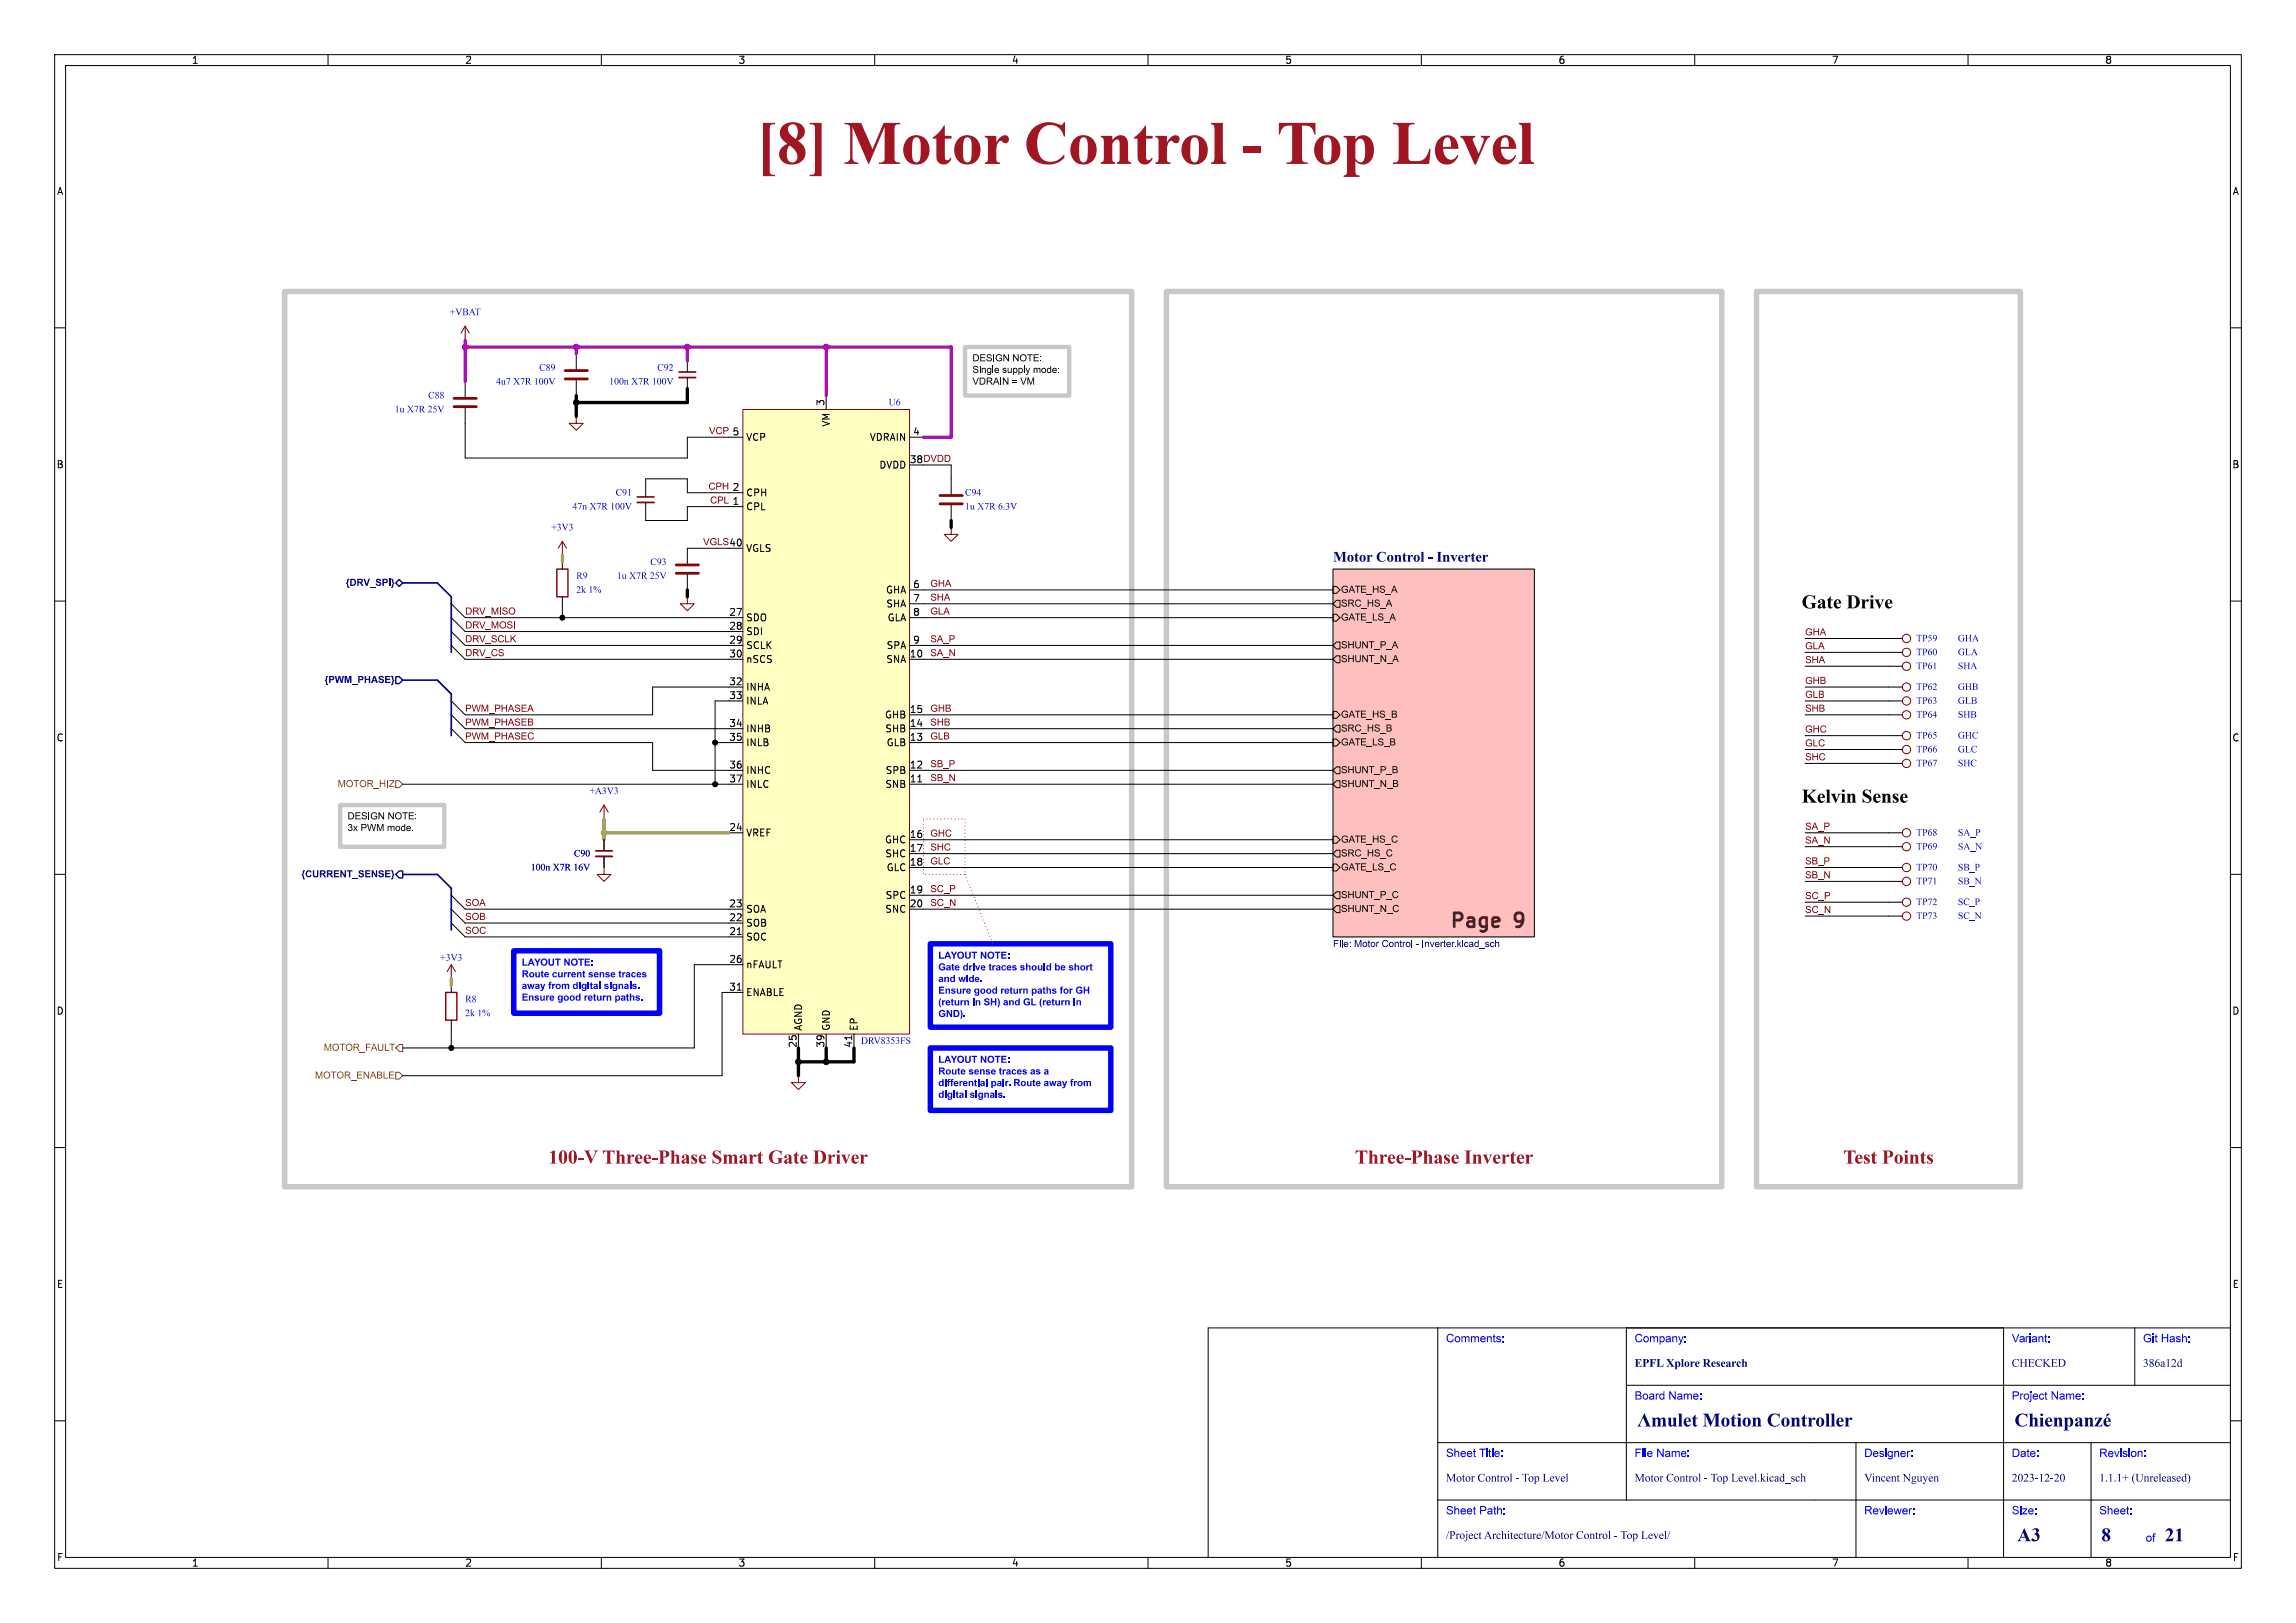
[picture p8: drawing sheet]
<svg xmlns="http://www.w3.org/2000/svg" width="420mm" height="297mm" viewBox="0 0 420 297" stroke-linecap="round" stroke-linejoin="round" font-family="sans-serif">
<defs><g id="words">
<text font-size="11.1" fill="#a21622" x="138.4" y="32.9">[8] Motor Control- TopLevel</text>
<g font-size="3.5">
<text x="329.6" y="111.8">GateDrive</text>
<text x="329.6" y="147.3">KelvinSense</text>
</g>
<g font-size="3.5" fill="#641e32">
<text x="264.7" y="169.9">Page</text>
<text x="277" y="169.9">9</text>
</g>
<g font-size="3.5" fill="#a21622">
<text x="100.3" y="213.4">100-VThree-PhaseSmartGateDriver</text>
<text x="247.9" y="213.4">Three-PhaseInverter</text>
<text x="337.2" y="213.4">TestPoints</text>
</g>
<g font-size="3.5" fill="#00007f">
<text x="311.4" y="262">MotionController</text>
<text x="369" y="283">A3</text>
<text x="384.4" y="283">8</text>
<text x="396" y="283">21</text>
</g>
<text font-size="2.7" fill="#000084" x="243.8" y="103.1">Motor Control- Inverter</text>
<g font-size="2.1" fill="#00f">
<text x="264.5" y="246.2">Comments:</text>
<text x="299" y="246.2">Company:</text>
<text x="368" y="246.2">Variant:</text>
<text x="392" y="246.2">Git Hash:</text>
<text x="299" y="256.7">Board Name:</text>
<text x="368" y="256.7">Project Name:</text>
<text x="264.5" y="267.2">Sheet Title:</text>
<text x="299" y="267.2">File Name:</text>
<text x="341" y="267.2">Designer:</text>
<text x="368" y="267.2">Date:</text>
<text x="384" y="267.2">Revision:</text>
<text x="264.5" y="277.7">Sheet Path:</text>
<text x="341" y="277.7">Reviewer:</text>
<text x="368" y="277.7">Size:</text>
<text x="384" y="277.7">Sheet:</text>
<text x="392.5" y="282.7">of</text>
</g>
<g font-size="2.1" fill="#00007f">
<text x="299" y="250.7">EPFL XploreResearch</text>
<text x="368" y="250.7">CHECKED</text>
<text x="392" y="250.7">386a12d</text>
<text x="264.5" y="271.7">Motor Control- TopLevel</text>
<text x="299" y="271.7">Motor Control- TopLevel.kicad_sch</text>
<text x="341" y="271.7">VincentNguyen</text>
<text x="368" y="271.7">2023-12-20</text>
<text x="384" y="271.7">1.1.1+(Unreleased)</text>
<text x="264.5" y="282.2">/ProjectArchitecture/MotorControl- TopLevel/</text>
</g>
<g font-size="1.8">
<text x="35" y="11.9">1</text>
<text x="85" y="11.9">2</text>
<text x="135" y="11.9">3</text>
<text x="185" y="11.9">4</text>
<text x="235" y="11.9">5</text>
<text x="285" y="11.9">6</text>
<text x="335" y="11.9">7</text>
<text x="385" y="11.9">8</text>
<text x="10.3" y="35.9">A</text>
<text x="408.3" y="35.9">A</text>
<text x="177.9" y="69">Single supply mode:</text>
<text x="150.9" y="74.4" transform="rotate(-90 150.9 74.4)">3</text>
<text x="136.4" y="80.9">VCP</text>
<text x="152" y="78.2" transform="rotate(-90 152 78.2)">VM</text>
<text x="159" y="80.9">VDRAIN</text>
<text x="166.9" y="79.8">4</text>
<text x="10.3" y="85.9">B</text>
<text x="160.8" y="86">DVDD</text>
<text x="408.2" y="85.9">B</text>
<text x="136.4" y="93.6">CPL</text>
<text x="136.4" y="91">CPH</text>
<text x="136.4" y="101.2">VGLS</text>
<text x="166.9" y="107.7">6</text>
<text x="133.3" y="112.8">27</text>
<text x="136.4" y="113.9">SDO</text>
<text x="162" y="108.8">GHA</text>
<text x="162" y="111.4">SHA</text>
<text x="162.3" y="113.9">GLA</text>
<text x="166.9" y="110.2">7</text>
<text x="166.9" y="112.8">8</text>
<text x="245.3" y="111.5">SRC_HS_A</text>
<text x="245.3" y="109">GATE_HS_A</text>
<text x="133.3" y="115.3">28</text>
<text x="133.3" y="117.9">29</text>
<text x="136.4" y="116.4">SDI</text>
<text x="136.4" y="119">SCLK</text>
<text x="162.1" y="119">SPA</text>
<text x="166.9" y="117.9">9</text>
<text x="245.3" y="114">GATE_LS_A</text>
<text x="245.3" y="119.1">SHUNT_P_A</text>
<text x="133.3" y="120.4">30</text>
<text x="133.3" y="125.5">32</text>
<text x="136.4" y="121.5">nSCS</text>
<text x="162" y="121.5">SNA</text>
<text x="166.3" y="120.4">10</text>
<text x="245.3" y="121.7">SHUNT_N_A</text>
<text x="133.3" y="128">33</text>
<text x="136.4" y="126.6">INHA</text>
<text x="136.4" y="129.1">INLA</text>
<text x="161.8" y="131.7">GHB</text>
<text x="166.3" y="130.6">15</text>
<text x="245.3" y="131.8">GATE_HS_B</text>
<text x="10.3" y="135.9">C</text>
<text x="133.3" y="133.1">34</text>
<text x="133.3" y="135.6">35</text>
<text x="136.4" y="134.2">INHB</text>
<text x="136.4" y="136.8">INLB</text>
<text x="161.8" y="134.2">SHB</text>
<text x="162.1" y="136.8">GLB</text>
<text x="166.3" y="135.6">13</text>
<text x="166.3" y="133.1">14</text>
<text x="245.3" y="134.4">SRC_HS_B</text>
<text x="245.3" y="136.9">GATE_LS_B</text>
<text x="408.2" y="135.9">C</text>
<text x="133.3" y="140.7">36</text>
<text x="133.3" y="143.3">37</text>
<text x="136.4" y="141.8">INHC</text>
<text x="161.9" y="141.8">SPB</text>
<text x="166.3" y="143.3">11</text>
<text x="166.3" y="140.7">12</text>
<text x="245.3" y="142">SHUNT_P_B</text>
<text x="136.4" y="144.4">INLC</text>
<text x="161.8" y="144.4">SNB</text>
<text x="245.3" y="144.5">SHUNT_N_B</text>
<text x="133.3" y="152.1">24</text>
<text x="136.4" y="153.3">VREF</text>
<text x="161.8" y="154.5">GHC</text>
<text x="166.3" y="153.4">16</text>
<text x="166.3" y="156">17</text>
<text x="245.3" y="154.7">GATE_HS_C</text>
<text x="161.8" y="157.1">SHC</text>
<text x="162.1" y="159.6">GLC</text>
<text x="166.3" y="158.5">18</text>
<text x="245.3" y="157.2">SRC_HS_C</text>
<text x="245.3" y="159.8">GATE_LS_C</text>
<text x="133.3" y="166.1">23</text>
<text x="136.4" y="167.2">SOA</text>
<text x="161.8" y="167.2">SNC</text>
<text x="161.9" y="164.7">SPC</text>
<text x="166.3" y="163.6">19</text>
<text x="166.3" y="166.1">20</text>
<text x="245.3" y="164.8">SHUNT_P_C</text>
<text x="245.3" y="167.4">SHUNT_N_C</text>
<text x="133.3" y="171.2">21</text>
<text x="133.3" y="168.7">22</text>
<text x="136.4" y="172.3">SOC</text>
<text x="136.4" y="169.8">SOB</text>
<text x="133.3" y="176.3">26</text>
<text x="136.4" y="177.4">nFAULT</text>
<text x="10.3" y="185.9">D</text>
<text x="133.3" y="181.4">31</text>
<text x="136.4" y="182.5">ENABLE</text>
<text x="408.2" y="185.9">D</text>
<text x="145.8" y="191.8" transform="rotate(-90 145.8 191.8)">25</text>
<text x="146.9" y="188.7" transform="rotate(-90 146.9 188.7)">AGND</text>
<text x="150.9" y="191.8" transform="rotate(-90 150.9 191.8)">39</text>
<text x="152" y="188.7" transform="rotate(-90 152 188.7)">GND</text>
<text x="156" y="191.8" transform="rotate(-90 156 191.8)">41</text>
<text x="157.1" y="188.7" transform="rotate(-90 157.1 188.7)">EP</text>
<text x="10.3" y="235.9">E</text>
<text x="408.3" y="235.9">E</text>
<text x="10.3" y="285.9">F</text>
<text x="35" y="286.9">1</text>
<text x="85" y="286.9">2</text>
<text x="135" y="286.9">3</text>
<text x="185" y="286.9">4</text>
<text x="235" y="286.9">5</text>
<text x="285" y="286.9">6</text>
<text x="335" y="286.9">7</text>
<text x="385" y="286.9">8</text>
<text x="408.3" y="285.9">F</text>
</g>
<g font-size="1.8" fill="#0000c2">
<text x="82.3" y="58.1">+VBAT</text>
<text x="90.7" y="70.8">4u7X7R 100V</text>
<text x="98.6" y="68.3">C89</text>
<text x="111.4" y="70.8">100nX7R 100V</text>
<text x="120.2" y="68.3">C92</text>
<text x="72.2" y="75.9">1uX7R 25V</text>
<text x="78.3" y="73.4">C88</text>
<text x="162.6" y="74.7">U6</text>
<text x="104.7" y="93.7">47nX7R 100V</text>
<text x="112.6" y="91.2">C91</text>
<text x="176.5" y="91.2">C94</text>
<text x="176.5" y="93.7">1uX7R 6.3V</text>
<text x="100.8" y="97.5">+3V3</text>
<text x="105.4" y="106.4">R9</text>
<text x="112.8" y="106.4">1uX7R 25V</text>
<text x="119" y="103.9">C93</text>
<text x="105.4" y="108.9">2k 1%</text>
<text x="350.5" y="117.8">TP59</text>
<text x="358.1" y="117.8">GHA</text>
<text x="350.5" y="120.4">TP60</text>
<text x="350.5" y="122.9">TP61</text>
<text x="358.1" y="120.4">GLA</text>
<text x="358.1" y="122.9">SHA</text>
<text x="350.5" y="131.8">TP64</text>
<text x="350.5" y="129.3">TP63</text>
<text x="350.5" y="126.7">TP62</text>
<text x="358.1" y="131.8">SHB</text>
<text x="358.1" y="129.3">GLB</text>
<text x="358.1" y="126.7">GHB</text>
<text x="350.5" y="135.6">TP65</text>
<text x="358.1" y="135.6">GHC</text>
<text x="350.5" y="138.2">TP66</text>
<text x="350.5" y="140.7">TP67</text>
<text x="358.1" y="138.2">GLC</text>
<text x="358.1" y="140.7">SHC</text>
<text x="107.8" y="145.8">+A3V3</text>
<text x="350.5" y="155.9">TP69</text>
<text x="350.5" y="153.4">TP68</text>
<text x="358.1" y="155.9">SA_N</text>
<text x="358.1" y="153.4">SA_P</text>
<text x="97.1" y="159.7">100nX7R 16V</text>
<text x="105" y="157.2">C90</text>
<text x="350.5" y="159.7">TP70</text>
<text x="358.1" y="159.7">SB_P</text>
<text x="350.5" y="162.3">TP71</text>
<text x="350.5" y="166.1">TP72</text>
<text x="358.1" y="162.3">SB_N</text>
<text x="358.1" y="166.1">SC_P</text>
<text x="350.5" y="168.6">TP73</text>
<text x="358.1" y="168.6">SC_N</text>
<text x="80.5" y="176.3">+3V3</text>
<text x="85.1" y="183.9">R8</text>
<text x="85.1" y="186.4">2k 1%</text>
<text x="157.5" y="191.5">DRV8353FS</text>
</g>
<g font-size="1.8" fill="#840000">
<text x="129.7" y="79.7">VCP 5</text>
<text x="129.6" y="89.8">CPH 2</text>
<text x="166.3" y="84.8">38 DVDD</text>
<text x="129.9" y="92.4">CPL 1</text>
<text x="128.6" y="100">VGLS40</text>
<text x="170.2" y="107.6">GHA</text>
<text x="85.1" y="112.7">DRV_MISO</text>
<text x="170.2" y="112.7">GLA</text>
<text x="170.2" y="110.1">SHA</text>
<text x="85.1" y="115.2">DRV_MOSI</text>
<text x="85.1" y="117.8">DRV_SCLK</text>
<text x="170.2" y="117.8">SA_P</text>
<text x="330.2" y="116.5">GHA</text>
<text x="330.2" y="119">GLA</text>
<text x="85.1" y="120.3">DRV_CS</text>
<text x="170.2" y="120.3">SA_N</text>
<text x="330.2" y="121.6">SHA</text>
<text x="330.2" y="125.4">GHB</text>
<text x="85.1" y="130.5">PWM_PHASEA</text>
<text x="170.2" y="130.5">GHB</text>
<text x="330.2" y="130.5">SHB</text>
<text x="330.2" y="127.9">GLB</text>
<text x="85.1" y="135.5">PWM_PHASEC</text>
<text x="85.1" y="133">PWM_PHASEB</text>
<text x="170.2" y="135.5">GLB</text>
<text x="170.2" y="133">SHB</text>
<text x="330.2" y="134.3">GHC</text>
<text x="330.2" y="136.8">GLC</text>
<text x="170.2" y="140.6">SB_P</text>
<text x="170.2" y="143.2">SB_N</text>
<text x="330.2" y="139.4">SHC</text>
<text x="170.2" y="153.3">GHC</text>
<text x="170.2" y="155.9">SHC</text>
<text x="330.2" y="152.1">SA_P</text>
<text x="330.2" y="154.6">SA_N</text>
<text x="170.2" y="158.4">GLC</text>
<text x="330.2" y="158.4">SB_P</text>
<text x="330.2" y="160.9">SB_N</text>
<text x="85.1" y="166">SOA</text>
<text x="170.2" y="163.5">SC_P</text>
<text x="170.2" y="166">SC_N</text>
<text x="330.2" y="167.3">SC_N</text>
<text x="330.2" y="164.8">SC_P</text>
<text x="85.1" y="168.6">SOB</text>
<text x="85.1" y="171.1">SOC</text>
</g>
<g font-size="1.8" fill="#000084">
<text x="63.2" y="107.7">{DRV_SPI}</text>
<text x="59.4" y="125.5">{PWM_PHASE}</text>
<text x="55.1" y="161">{CURRENT_SENSE}</text>
<text x="243.8" y="174">File: Motor Control - Inverter.kicad_sch</text>
</g>
<g font-size="1.8" fill="#725600">
<text x="61.8" y="144.5">MOTOR_HIZ</text>
<text x="57.6" y="197.9">MOTOR_ENABLE</text>
<text x="59.2" y="192.8">MOTOR_FAULT</text>
</g>
<g font-size="1.8" fill="#00f">
<text x="95.4" y="179.6">Route current sense traces</text>
<text x="171.6" y="178.3">Gate drive traces should be short</text>
<text x="95.4" y="181.7">away from digital signals.</text>
<text x="95.4" y="183.8">Ensure good return paths.</text>
<text x="171.6" y="180.4">and wide.</text>
<text x="171.6" y="182.6">Ensure good return paths for GH</text>
<text x="171.6" y="184.7">(return in SH) and GL (return in</text>
<text x="171.6" y="197.4">Route sense traces as a</text>
<text x="171.6" y="199.5">differential pair. Route away from</text>
<text x="171.6" y="201.6">digital signals.</text>
</g>
</g></defs>
<g fill="none" stroke="#000" stroke-width=".18">
<path d="M10 10h400v277h-400zM12 12h396v273h-396zM60 10v2M110 10v2M160 10v2M210 10v2M260 10v2M310 10v2M360 10v2M10 60h2M408 60h2M10 110h2"/>
<path d="M408 110h2M10 160h2M408 160h2M10 210h2M408 210h2M10 260h2M297.5 253.5h110.5M366.5 243v42M408 260h2M408 243h-110.5v31.5h110.5M297.5 264h110.5M339.5 264v21"/>
<path d="M382.5 264v21M60 285v2M110 285v2M160 285v2M210 285v2M260 285v2M310 285v2M360 285v2"/>
</g>
<g fill="#00007f">
<path d="M369 259.1a1.67 1.67 0 0 1 1.7-.3l.1-.1v.8a.83 .83 0 0 0-1-.6 .83 .83 0 0 0-.5 1.1 .83 .83 0 0 0 .5 .9 .83 .83 0 0 0 1-.4 .91 .91 0 0 1-1.2 .6 1.18 1.18 0 0 1-.6-2z"/>
<path d="M371.1 258.7h.7v1a.5 .5 0 0 1 .6-.3 .5 .5 0 0 1 .3 .7v.7l.2 .2h-.8l.1-.3v-1l-.1-.1-.3 .2v1l.2 .2h-.9l.2-.3v-1.8z"/>
<path d="M373 259.4h.7v1.4l.2 .2h-.9l.2-.3v-1z"/>
<path d="M374.3 259.6a.64 .64 0 0 1 .8-.1 .64 .64 0 0 1 .3 .7h-.9a.45 .45 0 0 0 .3 .6 .45 .45 0 0 0 .6-.3 .69 .69 0 0 1-1 .5 .69 .69 0 0 1-.3-1l.9 .1a.3 .3 0 0 0 0-.4 .3 .3 0 0 0-.4-.1l-.1 .4h-.4z"/>
<path d="M375.6 259.4h.7v.3a.49 .49 0 0 1 .6-.3 .49 .49 0 0 1 .3 .7v.7l.2 .2h-.9l.2-.3v-1l-.2-.1-.2 .3v.9l.1 .2h-.8l.2-.3v-1z"/>
<path d="M377.5 259.4h.7v.2a.65 .65 0 0 1 .8-.1 .65 .65 0 0 1 .2 .9 .62 .62 0 0 1-.3 .6 .62 .62 0 0 1-.7-.1v.7l.2 .2h-.9l.2-.3v-1.6h.5v.8a.31 .31 0 0 0 .4 .2 .31 .31 0 0 0 .1-.4v-.2a.39 .39 0 0 0 0-.5 .39 .39 0 0 0-.4-.1l-.1 .2h-.5z"/>
<path d="M379.7 259.6l.3-.1a.59 .59 0 0 1 .6-.1 .59 .59 0 0 1 .3 .6v.8h.1a.33 .33 0 0 1-.3 .3 .33 .33 0 0 1-.3-.3 .42 .42 0 0 1-.5 .3 .42 .42 0 0 1-.3-.5h.4l.2 .2 .2-.1v-.5l-.4 .4h-.4l.2-.2a.56 .56 0 0 0 .5-.8h-.3a.3 .3 0 0 1 0 .3 .3 .3 0 0 1-.3 .2l-.1-.2z"/>
<path d="M381.3 259.4h.6v.3a.49 .49 0 0 1 .7-.3 .49 .49 0 0 1 .2 .7v.7l.2 .2h-.8l.1-.3v-1l-.1-.1-.3 .3v.9l.2 .2h-.8l.1-.3v-1z"/>
<path d="M383.2 259.4h1.4l-.9 1.5a.71 .71 0 0 0 .9-.4l-.1 .5h-1.4l.9-1.4a.58 .58 0 0 0-.8 .3z"/>
<path d="M385 259.6a.64 .64 0 0 1 .8-.1 .64 .64 0 0 1 .3 .7h-.9a.45 .45 0 0 0 .3 .6 .45 .45 0 0 0 .6-.3 .69 .69 0 0 1-1 .5 .69 .69 0 0 1-.3-1l.9 .1a.3 .3 0 0 0 0-.4 .3 .3 0 0 0-.4-.1l-.1 .4h-.4z"/>
<path d="M385.4 258.7h.5l-.7 .5z"/>
<path d="M300.8 258.7l1 2.1 .2 .2h-1.1l.3-.2-.6-1.4-.6 1.4 .3 .2h-.8l.4-.4z"/>
<path d="M302.1 259.4h.7v.3a.51 .51 0 0 1 .5-.3 .51 .51 0 0 1 .4 .3 .51 .51 0 0 1 .6-.3 .51 .51 0 0 1 .4 .6v.8l.1 .2h-.8l.2-.3v-.9l-.2-.2-.3 .2v1l.2 .2h-.8l.2-.3-.1-.9-.1-.2-.3 .2v1l.2 .2h-.9l.2-.3v-1z"/>
<path d="M305 259.4h.7v1.2l.1 .2 .3-.2v-.9l-.2-.3h.7v1.4l.2 .2h-.7v-.2a.5 .5 0 0 1-.6 .2 .5 .5 0 0 1-.3-.6v-.7z"/>
<path d="M306.9 258.7h.7v2.1l.2 .2h-.9l.2-.3v-1.8z"/>
<path d="M308.2 259.6a.64 .64 0 0 1 .8-.1 .64 .64 0 0 1 .3 .7h-.9a.45 .45 0 0 0 .3 .6 .45 .45 0 0 0 .6-.3 .69 .69 0 0 1-1 .5 .69 .69 0 0 1-.3-1l.9 .1a.3 .3 0 0 0 0-.4 .3 .3 0 0 0-.4-.1l-.1 .4h-.4z"/>
<path d="M310.1 258.8v.6h.4v.2h-.4l.1 1.2h.1l.2-.1a.42 .42 0 0 1-.6 .4 .42 .42 0 0 1-.2-.6v-.9l-.2-.1z"/>
<circle cx="373.5" cy="258.9" r=".25"/>
</g>
<g fill="none" stroke="#000" stroke-width=".18">
<path d="M243.8 104.1h36.9v67.4h-36.9zM243.8 112.4h.7l.6 .6-.6 .7h-.7zM243.8 107.3h.7l.6 .7-.6 .6h-.7zM244.5 109.9h.6v1.2h-.6l-.7-.6zM244.5 117.5h.6v1.2h-.6l-.7-.6zM243.8 130.2h.7l.6 .6-.6 .6h-.7zM243.8 135.3h.7l.6 .6-.6 .6h-.7zM244.5 132.7h.6v1.3h-.6l-.7-.6zM244.5 120h.6v1.3h-.6l-.7-.6zM243.8 153h.7l.6 .7-.6 .6h-.7zM243.8 158.1h.7l.6 .7-.6 .6h-.7zM244.5 155.6h.6v1.2h-.6l-.7-.6z"/>
<path d="M244.5 140.3h.6v1.3h-.6l-.7-.6zM244.5 142.9h.6v1.2h-.6l-.7-.6zM244.5 163.2h.6v1.3h-.6l-.7-.7zM244.5 165.7h.6v1.3h-.6l-.7-.6zM263 243v42M366.5 243h-145.5v42M390.5 243v10.5M263 264h34.5M263 274.5h34.5"/>
</g>
<path d="M243.8 104.1h36.9v67.4h-36.9z" fill="#ffbfbf" stroke="#ffbfbf" stroke-width=".18"/>
<g fill="#000084">
<path d="M244 172h.8v.2h-.6v.4h.6v.1h-.6v.6h-.2z"/>
<path d="M245 172h.2v.2h-.2z"/>
<path d="M245.4 172h.2v1.3h-.2z"/>
<path d="M247.8 172h.3l.3 1.1 .4-1.1h.2v1.3h-.1v-1.1l-.4 1.1h-.1l-.4-1.1v1.1h-.2z"/>
<path d="M250.3 172.1l.2-.1v.4h.1v.1h-.1v.5l.1 .3-.3-.1v-.7h-.1z"/>
<path d="M253 172.2a.56 .56 0 0 1 .9 .2h-.1a.43 .43 0 0 0-.7 0 .43 .43 0 0 0 0 .6 .43 .43 0 0 0 .7-.1h.1a.63 .63 0 0 1-.9 .3 .63 .63 0 0 1 0-1z"/>
<path d="M256.1 172.1l.2-.1v.4h.2v.1h-.2v.5l.2 .3-.3-.1-.1-.7h-.1z"/>
<path d="M258.2 172h.1v1.3h-.1z"/>
<path d="M260.2 172h.2v1.3h-.2z"/>
<path d="M264.1 172.1l.2-.1v.4h.1v.1h-.1v.5l.2 .3-.3-.1-.1-.7h-.1z"/>
<path d="M266.6 172h.1v.7l.4-.3h.2l-.3 .3 .3 .6h-.1l-.4-.5-.1 .5h-.1z"/>
<path d="M267.5 172h.1v.2h-.1z"/>
<path d="M269.8 172.5l.3-.1 .2 .1v-.5h.2v1.3h-.2v-.1a.37 .37 0 0 1-.4 .1 .37 .37 0 0 1-.2-.5h.1a.29 .29 0 0 0 .4 .3 .29 .29 0 0 0 .2-.3 .29 .29 0 0 0-.3-.3l-.2 .1-.1 .2h-.1z"/>
<path d="M273.5 172h.1v.5l.3-.1 .3 .1v.8h-.1v-.6l-.2-.2-.2 .1-.1 .7h-.1z"/>
</g>
<g fill="none" stroke="#840000" stroke-width=".18">
<path d="M85.1 59.7l-.8 1.3M85.1 59.7v2.5M85.1 59.7l.8 1.3M105.4 76.2v1.3h1.3l-1.3 1.2-1.3-1.2h1.3M102.9 99.1l-.8 1.2M102.9 99.1v2.5M102.9 99.1l.7 1.2M125.7 109.2v1.3h1.3l-1.3 1.3-1.2-1.3h1.2M110.5 158.8v1.2h1.3l-1.3 1.3-1.3-1.3h1.3M110.5 147.3l-.8 1.3M110.5 147.3v2.6M110.5 147.3l.8 1.3"/>
<path d="M82.5 176.5l-.7 1.3M82.5 176.5v2.6M82.5 176.5l.8 1.3M146 196.9v1.2h1.3l-1.3 1.3-1.2-1.3h1.2"/>
<circle cx="348.7" cy="119.4" r=".76"/>
<circle cx="348.7" cy="116.8" r=".76"/>
<circle cx="348.7" cy="137.2" r=".76"/>
<circle cx="348.7" cy="139.7" r=".76"/>
<circle cx="348.7" cy="134.6" r=".76"/>
<circle cx="348.7" cy="128.3" r=".76"/>
<circle cx="348.7" cy="130.8" r=".76"/>
<circle cx="348.7" cy="125.7" r=".76"/>
<circle cx="348.7" cy="121.9" r=".76"/>
<circle cx="348.7" cy="158.7" r=".76"/>
<circle cx="348.7" cy="152.4" r=".76"/>
<circle cx="348.7" cy="154.9" r=".76"/>
<circle cx="348.7" cy="167.6" r=".76"/>
<circle cx="348.7" cy="165.1" r=".76"/>
<circle cx="348.7" cy="161.3" r=".76"/>
</g>
<g fill="none" stroke="#000" stroke-width=".18">
<path d="M85.1 69.9v2.7M85.1 74.7v2.8M105.4 64.8v2.8M105.4 69.6v2.8M125.7 66v2.1M125.7 69.1v2M118.1 88.9v2M118.1 91.9v2.1M102.9 102.9v1.2M102.9 109.2v1.3M125.7 100.3v2.8M125.7 105.2v2.8"/>
<path d="M345.4 119.4h2.6M345.4 116.8h2.6M345.4 137.2h2.6M345.4 139.7h2.6M345.4 134.6h2.6M345.4 130.8h2.6M345.4 128.3h2.6M345.4 125.7h2.6M345.4 121.9h2.6M110.5 153.7v2M110.5 156.7v2.1M345.4 158.8h2.6"/>
<path d="M345.4 154.9h2.6M345.4 152.4h2.6M345.4 161.3h2.6M345.4 165.1h2.6M345.4 167.6h2.6M82.5 180.3v1.3M82.5 186.7v1.3"/>
</g>
<path d="M101.9 104.1h2v5.1h-2zM81.5 181.6h2.1v5.1h-2.1z" fill="none" stroke="#840000" stroke-width=".25"/>
<path d="M124.2 69.1h3.1M116.6 91.9h3M109 156.7h3" fill="none" stroke="#840000" stroke-width=".33"/>
<path d="M124.2 68.1h3.1M116.6 90.9h3M109 155.7h3" fill="none" stroke="#840000" stroke-width=".3"/>
<path d="M83.1 74.4h4M83.1 72.9h4M103.4 69.3h4M103.4 67.8h4M123.7 104.9h4.1M123.7 103.4h4.1" fill="none" stroke="#840000" stroke-width=".51"/>
<path d="M135.9 74.9h30.5v114.3h-30.5z" fill="#ffffc2"/>
<path d="M135.9 74.9h30.5v114.3h-30.5zM174 96.5v1.3h1.3l-1.3 1.3-1.3-1.3h1.3" fill="none" stroke="#840000" stroke-width=".18"/>
<g fill="none" stroke="#000" stroke-width=".18">
<path d="M151.1 72.4v2.5M133.3 92.7h2.6M133.3 90.2h2.6M133.3 80h2.6M166.4 80h2.5M174 87.6v2.8M174 92.5v2.8M133.3 113h2.6M133.3 115.6h2.6M133.3 118.1h2.6M133.3 100.3h2.6M166.4 113h2.5"/>
<path d="M166.4 118.1h2.5M166.4 108h2.5M166.4 110.5h2.5M133.3 120.7h2.6M133.3 135.9h2.6M133.3 133.4h2.6M133.3 125.7h2.6M133.3 128.3h2.6M166.4 120.7h2.5M166.4 135.9h2.5M166.4 133.4h2.5M166.4 130.8h2.5"/>
<path d="M133.3 143.5h2.6M133.3 141h2.6M133.3 152.4h2.6M166.4 143.5h2.5M166.4 141h2.5M166.4 153.7h2.5M166.4 156.2h2.5M166.4 158.8h2.5M167.9 143.1h.7M133.3 166.4h2.6M133.3 171.5h2.6M133.3 168.9h2.6"/>
<path d="M133.3 176.5h2.6M134.9 171h.7M166.4 163.8h2.5M166.4 166.4h2.5M133.3 181.6h2.6M134.9 181.2h.7M146 189.2v2.6M151.1 189.2v2.6M155.8 189.5v.8M156.2 189.2v2.6"/>
</g>
<path d="M172 92.2h4M172 90.7h4" fill="none" stroke="#840000" stroke-width=".51"/>
<path d="M72.4 142.9h.6l.7 .6-.7 .6h-.6zM72.4 196.2h.6l.7 .7-.7 .6h-.6zM73 191.1h.7v1.3h-.7l-.6-.6z" fill="none" stroke="#725600" stroke-width=".18"/>
<path d="M72.4 106.7l.6-.7 .7 .7-.7 .6zM72.4 123.8h.6l.7 .7-.7 .6h-.6zM73 159.4h.7v1.3h-.7l-.6-.7z" fill="none" stroke="#000084" stroke-width=".25"/>
<path d="M170.2 191.8h33v11.4h-33z" fill="none" stroke="#00f" stroke-width="1"/>
<g fill="#00f">
<path d="M171.8 193.2h.2v1.1h.7v.2h-.9z"/>
<path d="M173.2 193.2h.3l.5 1.3h-.3l-.1-.3h-.5l-.1 .3h-.3l.2-.5h.6l-.2-.5-.1 .5h-.3z"/>
<path d="M173.9 193.2h.3l.3 .5 .3-.5h.3l-.5 .8v.5h-.2v-.6z"/>
<path d="M175.3 193.3a.64 .64 0 0 1 1 .2 .64 .64 0 0 1-.4 .9 .64 .64 0 0 1-.8-.6h.3a.4 .4 0 0 0 .5 .4 .4 .4 0 0 0 .1-.6 .36 .36 0 0 0-.4-.2 .36 .36 0 0 0-.2 .4h-.3z"/>
<path d="M176.5 193.2h.3v.7a.27 .27 0 0 0 .2 .4 .27 .27 0 0 0 .3-.4v-.7h.3v.7a.52 .52 0 0 1-.5 .6 .52 .52 0 0 1-.6-.6z"/>
<path d="M177.7 193.2h1v.2h-.3v1.1h-.3v-1.1h-.4z"/>
<path d="M179.4 193.2h.3l.5 .9v-.9h.2v1.3h-.2l-.6-.9v.9h-.2z"/>
<path d="M180.8 193.3a.64 .64 0 0 1 1 .2 .64 .64 0 0 1-.3 .9 .64 .64 0 0 1-.9-.6h.3a.4 .4 0 0 0 .5 .4 .4 .4 0 0 0 .1-.6 .36 .36 0 0 0-.4-.2 .36 .36 0 0 0-.2 .4h-.3z"/>
<path d="M182 193.2h1v.2h-.4v1.1h-.2v-1.1h-.4z"/>
<path d="M183.1 193.2h1v.2h-.7v.3h.7v.2h-.7v.4h.7v.2h-1z"/>
<path d="M184.4 193.6h.2v.2h-.2z"/>
<path d="M184.4 194.3h.2v.2h-.2z"/>
<path d="M171.8 195.3h.5a.37 .37 0 0 1 .5 .3 .37 .37 0 0 1-.3 .5l.4 .5h-.3l-.3-.4-.2-.1-.1 .5h-.2v-.7h.6l.1-.2v-.1h-.5v.3h-.2z"/>
<path d="M175.2 195.5l.3-.1v.3h.1v.2h-.1v.4l.2 .3-.5-.1v-.6h-.1z"/>
<path d="M182.8 195.5l.3-.1v.3h.1v.2h-.1v.4l.2 .3-.4-.1-.1-.6h-.1z"/>
<path d="M171.8 197.9l.3-.1 .3 .1v-.4h.2v1.3h-.2v-.2a.39 .39 0 0 1-.5 .1 .39 .39 0 0 1-.2-.4h.3a.25 .25 0 0 0 .3 .3 .25 .25 0 0 0 .1-.4l-.3-.2-.1 .3h-.3z"/>
<path d="M173.4 197.5h.5l-.1 .1-.2 .1v.1h.2v.2h-.2v.8h-.2v-.8h-.2z"/>
<path d="M174 197.5h.5l-.1 .1-.2 .1v.1h.2v.2h-.2v.8h-.2v-.8h-.2z"/>
<path d="M178.3 197.6l.2-.1v.3h.2v.2h-.2v.5l.2 .2-.4-.1v-.6h-.1z"/>
<path d="M180.4 197.5h.2v1.3h-.2z"/>
<path d="M185.5 197.5h.5a.37 .37 0 0 1 .5 .2 .37 .37 0 0 1-.3 .5l.4 .6h-.3l-.3-.5-.2-.1v.6h-.3v-.8h.7l.1-.2-.1-.1h-.4v.3h-.3z"/>
<path d="M189 197.6l.2-.1v.3h.2v.2h-.2v.5l.2 .2-.4-.1v-.6h-.2z"/>
<path d="M195.9 197.5h.5l-.1 .1-.2 .1v.1h.2v.2h-.2v.8h-.2v-.8h-.1z"/>
<path d="M171.8 200.1l.3-.2 .3 .2v-.5h.2v1.3h-.2v-.1a.39 .39 0 0 1-.5 .1 .39 .39 0 0 1-.2-.5h.3a.25 .25 0 0 0 .3 .3 .25 .25 0 0 0 .1-.4l-.3-.2-.1 .3h-.3z"/>
<path d="M174.9 199.8l.3-.2v.4h.1v.1h-.1v.5l.2 .3-.5-.1v-.7h-.1z"/>
<path d="M176.5 199.6h.2v1.3h-.2z"/>
<path d="M182.1 199.6h.3v1.3h-.3z"/>
</g>
<path d="M62.2 147.3h19.1v7.6h-19.1z" fill="none" stroke="#c8c8c8" stroke-width=".8"/>
<g fill="#000">
<path d="M63.8 150.9a.34 .34 0 0 1 .5 0 .34 .34 0 0 1 0 .5 .4 .4 0 0 1 0 .7 .4 .4 0 0 1-.6-.4h.1a.25 .25 0 0 0 .3 .2 .25 .25 0 0 0 .2-.3 .25 .25 0 0 0-.3-.1v-.2a.21 .21 0 0 0 .2-.2 .21 .21 0 0 0-.2-.2 .21 .21 0 0 0-.2 .2h-.1zM63.7 148.7h.5a.65 .65 0 0 1 .6 .6 .65 .65 0 0 1-.6 .6h-.5v-.1h.5a.49 .49 0 0 0 .4-.5 .49 .49 0 0 0-.4-.5h-.3v1h-.2zM64.6 151.1h.2l.2 .4 .2-.4h.2l-.3 .5 .4 .5h-.2l-.3-.4-.2 .4h-.2l.3-.5zM65 148.7h.9v.1h-.7v.4h.7v.1h-.7v.5h.8v.1h-1zM66.3 148.8a.51 .51 0 0 1 .8 .2h-.2a.28 .28 0 0 0-.3-.2 .28 .28 0 0 0-.2 .3 .6 .6 0 0 1 .7 .7 .54 .54 0 0 1-.6 .2 .54 .54 0 0 1-.4-.5h.2a.33 .33 0 0 0 .3 .3 .33 .33 0 0 0 .4-.3l-.2-.1a.48 .48 0 0 1-.4-.1 .48 .48 0 0 1-.1-.5zM66.1 150.8h.5a.4 .4 0 0 1 .5 .4 .4 .4 0 0 1-.5 .4h-.3v.5h-.2v-.7h.5a.24 .24 0 0 0 .3-.2 .24 .24 0 0 0-.3-.3h-.3v.5h-.2zM67.4 148.7h.2v1.2h-.2zM67.2 150.8h.1l.3 1.1 .3-1.1h.2l.3 1.1 .2-1.1h.2l-.3 1.3h-.2l-.3-1.2-.3 1.2h-.2zM68 148.8a.59 .59 0 0 1 1 .2l-.2 .1a.49 .49 0 0 0-.7-.1 .49 .49 0 0 0 0 .7 .49 .49 0 0 0 .7 0v-.3h-.3v-.1h.5v.5a.69 .69 0 0 1-1 0 .69 .69 0 0 1 0-1zM68.9 150.8h.3l.4 1.1 .3-1.1h.3v1.3h-.2v-1.1l-.4 1.1h-.1l-.4-1.1v1.1h-.2zM69.2 148.7h.2l.7 .9v-.9h.2v1.2h-.2l-.7-.9v.9h-.2zM70.9 151.1h.1v.2l.3-.2 .3 .2 .2-.2 .3 .1 .1 .9h-.2v-.7l-.2-.1-.2 .2v.6h-.1v-.7l-.2-.1-.2 .1v.7h-.2z"/>
<path d="M71 148.7h.2l.7 .9v-.9h.1v1.2h-.1l-.7-.9v.9h-.2zM72.5 151.2a.46 .46 0 0 1 .7 .1 .46 .46 0 0 1-.3 .7 .46 .46 0 0 1-.6-.4h.2a.28 .28 0 0 0 .4 .2 .28 .28 0 0 0 0-.4 .28 .28 0 0 0-.4 .2h-.2zM72.4 148.8a.63 .63 0 0 1 1 .1 .63 .63 0 0 1-.3 .9 .63 .63 0 0 1-.8-.5h.1a.47 .47 0 0 0 .6 .4 .47 .47 0 0 0 .3-.7 .47 .47 0 0 0-.7-.1l-.2 .4h-.1zM73.6 148.7h1v.1h-.4v1.1h-.2v-1.1h-.4zM73.4 151.2l.3-.1 .3 .2v-.5h.1v1.3h-.1v-.2a.37 .37 0 0 1-.5 .1 .37 .37 0 0 1-.2-.4h.2a.29 .29 0 0 0 .3 .3 .29 .29 0 0 0 .3-.4 .29 .29 0 0 0-.4-.2l-.1 .1-.1 .2h-.2zM74.8 148.7h.9v.1h-.8v.4h.8v.1h-.8v.5h.8v.1h-.9zM74.4 151.3a.43 .43 0 0 1 .6-.1 .43 .43 0 0 1 .2 .5h-.7l.2 .2 .5-.1a.45 .45 0 0 1-.6 .3 .45 .45 0 0 1-.3-.6h.7l-.3-.2-.4 .2zM75.4 151.9h.2v.2h-.2zM76 149h.2v.2h-.2zM76 149.8h.2v.1h-.2z"/>
</g>
<path d="M94 174h26.6v11.4h-26.6z" fill="none" stroke="#00f" stroke-width="1"/>
<g fill="#00f">
<path d="M95.6 175.4h.2v1.1h.7v.2h-.9z"/>
<path d="M97 175.4h.3l.5 1.3h-.3l-.1-.3h-.5l-.1 .3h-.3l.2-.5h.6l-.2-.5-.1 .5h-.3z"/>
<path d="M97.7 175.4h.3l.3 .5 .3-.5h.3l-.5 .8v.5h-.2v-.5z"/>
<path d="M99.1 175.6a.64 .64 0 0 1 1 .1 .64 .64 0 0 1-.4 .9 .64 .64 0 0 1-.8-.5h.3a.4 .4 0 0 0 .5 .4 .4 .4 0 0 0 .1-.7 .36 .36 0 0 0-.4-.2 .36 .36 0 0 0-.2 .5h-.3z"/>
<path d="M100.3 175.4h.3v.7a.27 .27 0 0 0 .2 .4 .27 .27 0 0 0 .3-.4v-.7h.3v.7a.52 .52 0 0 1-.5 .6 .52 .52 0 0 1-.6-.6z"/>
<path d="M101.5 175.4h1v.2h-.3v1.1h-.3v-1.1h-.4z"/>
<path d="M103.2 175.4h.3l.5 .9v-.9h.2v1.3h-.2l-.6-.8v.8h-.2z"/>
<path d="M104.6 175.6a.64 .64 0 0 1 1 .1 .64 .64 0 0 1-.3 .9 .64 .64 0 0 1-.9-.5h.3a.4 .4 0 0 0 .5 .4 .4 .4 0 0 0 .1-.7 .36 .36 0 0 0-.4-.2 .36 .36 0 0 0-.2 .5h-.3z"/>
<path d="M105.8 175.4h1v.2h-.4v1.1h-.2v-1.1h-.4z"/>
<path d="M107 175.4h.9v.2h-.7v.3h.7v.2h-.7v.4h.7v.2h-.9z"/>
<path d="M108.2 175.8h.2v.2h-.2z"/>
<path d="M108.2 176.5h.2v.2h-.2z"/>
<path d="M95.6 177.6h.5a.37 .37 0 0 1 .5 .2 .37 .37 0 0 1-.3 .5l.4 .5h-.3l-.3-.4-.2-.1-.1 .5h-.2v-.7h.6l.1-.2v-.1h-.5v.3h-.2z"/>
<path d="M99 177.7l.3-.1v.3h.1v.2h-.1v.5l.2 .2-.5-.1v-.6h-.1z"/>
<path d="M106.6 177.7l.3-.1v.3h.1v.2h-.1v.5l.2 .2-.5-.1v-.6h-.1z"/>
<path d="M113.3 177.7l.2-.1v.3h.2v.2h-.2v.5l.2 .2-.4-.1v-.6h-.2z"/>
<path d="M100.5 179.7h.4v.2h-.2v.1h.2v.2h-.2v.8h-.3v-.8h-.1z"/>
<path d="M104.9 180.2l.3-.2 .3 .2v-.5h.2v1.3h-.2v-.2a.39 .39 0 0 1-.5 .1 .39 .39 0 0 1-.2-.4h.2a.25 .25 0 0 0 .3 .3 .25 .25 0 0 0 .1-.4l-.2-.2-.2 .3h-.2z"/>
<path d="M108 179.9l.3-.2v.3h.1v.2h-.1v.5l.2 .3-.5-.1v-.7h-.1z"/>
<path d="M109.6 179.7h.2v1.3h-.2z"/>
<path d="M115.2 179.7h.3v1.3h-.3z"/>
<path d="M95.6 181.8h.9v.2h-.7v.3h.7v.2h-.7v.4h.7v.2h-.9z"/>
<path d="M105.4 182.3l.3-.1 .2 .1v-.5h.3v1.3h-.2v-.1a.39 .39 0 0 1-.5 .1 .39 .39 0 0 1-.2-.5h.2a.25 .25 0 0 0 .3 .3 .25 .25 0 0 0 .1-.4l-.2-.2-.2 .3h-.2z"/>
<path d="M108.6 182l.3-.1v.3h.1v.2h-.1v.4l.1 .3-.4-.1v-.6h-.1z"/>
<path d="M114.6 182l.3-.1v.3h.1v.2h-.1v.4l.2 .3-.5-.1v-.6h-.1z"/>
<path d="M115.2 181.8h.3v.5a.33 .33 0 0 1 .4-.1 .33 .33 0 0 1 .2 .4v.5h-.3v-.7l-.1-.1-.2 .2v.6h-.3z"/>
</g>
<path d="M176.5 63.5h19.1v8.9h-19.1z" fill="none" stroke="#c8c8c8" stroke-width=".8"/>
<g fill="#000">
<path d="M178.1 67.1a.51 .51 0 0 1 .8 .2h-.1a.28 .28 0 0 0-.3-.2 .28 .28 0 0 0-.3 .3 .6 .6 0 0 1 .7 .7 .54 .54 0 0 1-.5 .2 .54 .54 0 0 1-.4-.5h.1a.33 .33 0 0 0 .4 .3 .33 .33 0 0 0 .3-.3l-.1-.1a.48 .48 0 0 1-.5-.1 .48 .48 0 0 1-.1-.5zM177.9 69.1h.2l.4 1.1 .4-1.1h.2l-.5 1.3h-.2zM178 64.8h.5a.65 .65 0 0 1 .6 .7 .65 .65 0 0 1-.6 .6h-.5v-.1h.5a.49 .49 0 0 0 .4-.5 .49 .49 0 0 0-.4-.5h-.3v1h-.2zM179.2 67h.1v.1h-.1zM179.3 64.8h.9v.2h-.7v.4h.7v.1h-.7v.5h.8v.1h-1zM179.2 69.1h.4a.65 .65 0 0 1 .7 .6 .65 .65 0 0 1-.6 .7h-.5v-.2h.4a.49 .49 0 0 0 .5-.5 .49 .49 0 0 0-.5-.4h-.2v.9h-.2zM180.6 64.9a.51 .51 0 0 1 .8 .3h-.2a.28 .28 0 0 0-.3-.2 .28 .28 0 0 0-.2 .3 .6 .6 0 0 1 .7 .6 .54 .54 0 0 1-.6 .2 .54 .54 0 0 1-.4-.4h.2a.33 .33 0 0 0 .3 .3 .33 .33 0 0 0 .4-.3l-.2-.1a.48 .48 0 0 1-.4-.2 .48 .48 0 0 1-.1-.5zM180.5 69.1h.6a.35 .35 0 0 1 .4 .3 .35 .35 0 0 1-.3 .4l.4 .6h-.2l-.3-.5-.2-.1h-.2v.6h-.2v-.7l.7-.1 .1-.1-.1-.2h-.5v.4h-.2zM181.6 67h.1v1.3h-.1zM181.7 64.8h.2v1.3h-.2zM182.3 65a.59 .59 0 0 1 1 .2h-.2a.49 .49 0 0 0-.7 0 .49 .49 0 0 0 0 .7 .49 .49 0 0 0 .7 0v-.3h-.3v-.1h.5v.4a.69 .69 0 0 1-1 .1 .69 .69 0 0 1 0-1zM182.1 69.1h.2l.5 1.3h-.2l-.1-.4h-.5l-.2 .4h-.2l.2-.6h.6l-.2-.5-.2 .5h-.2z"/>
<path d="M183 69.1h.2v1.3h-.2zM183.4 69.1h.2l.7 1v-1h.2v1.3h-.2l-.7-1v1h-.2zM183.5 64.8h.2l.7 1v-1h.2v1.3h-.2l-.7-1v1h-.2zM185.3 64.8h.2l.7 1v-1h.1v1.3h-.1l-.7-1v1h-.2zM185.2 69.5h.8v.2h-.8zM185.2 69.9h.8v.1h-.8zM186.6 69.1h.2l.4 1.1 .4-1.1h.2l-.5 1.3h-.2zM186.7 65a.63 .63 0 0 1 1 .1 .63 .63 0 0 1-.3 .9 .63 .63 0 0 1-.8-.5h.1a.47 .47 0 0 0 .6 .4 .47 .47 0 0 0 .3-.7 .47 .47 0 0 0-.7-.2l-.2 .5h-.1zM187.3 67h.1v1.3h-.1zM187.9 69.1h.3l.4 1.1 .3-1.1h.3v1.3h-.2v-1.1l-.4 1.1h-.1l-.4-1.1v1.1h-.2zM187.9 64.8h1v.2h-.4v1.1h-.2v-1.1h-.4zM189.1 64.8h.9v.2h-.8v.4h.8v.1h-.8v.5h.8v.1h-.9z"/>
<path d="M190.3 65.2h.2v.1h-.2zM190.3 66h.2v.1h-.2zM191.6 67.4l.3-.1 .2 .2v-.5h.2v1.3h-.2v-.2a.37 .37 0 0 1-.4 .1 .37 .37 0 0 1-.2-.4h.1a.29 .29 0 0 0 .4 .2 .29 .29 0 0 0 .2-.3 .29 .29 0 0 0-.3-.2h-.2l-.1 .3h-.1z"/>
</g>
<path d="M170.2 172.7h33v15.3h-33z" fill="none" stroke="#00f" stroke-width="1"/>
<g fill="#00f">
<path d="M171.8 174.2h.2v1h.7v.2h-.9z"/>
<path d="M173.2 174.2h.3l.5 1.2h-.3l-.1-.3h-.5l-.1 .3h-.3l.2-.5h.6l-.2-.4-.1 .4h-.3z"/>
<path d="M173.9 174.2h.3l.3 .5 .3-.5h.3l-.5 .7v.5h-.2v-.5z"/>
<path d="M175.3 174.3a.64 .64 0 0 1 1 .1 .64 .64 0 0 1-.4 .9 .64 .64 0 0 1-.8-.5h.3a.4 .4 0 0 0 .5 .4 .4 .4 0 0 0 .1-.7 .36 .36 0 0 0-.4-.1 .36 .36 0 0 0-.2 .4h-.3z"/>
<path d="M176.5 174.2h.3v.7a.27 .27 0 0 0 .2 .3 .27 .27 0 0 0 .3-.3v-.7h.3v.6a.52 .52 0 0 1-.5 .7 .52 .52 0 0 1-.6-.7z"/>
<path d="M177.7 174.2h1v.2h-.3v1h-.3v-1h-.4z"/>
<path d="M179.4 174.2h.3l.5 .8v-.8h.2v1.2h-.2l-.6-.8v.8h-.2z"/>
<path d="M180.8 174.3a.64 .64 0 0 1 1 .1 .64 .64 0 0 1-.3 .9 .64 .64 0 0 1-.9-.5h.3a.4 .4 0 0 0 .5 .4 .4 .4 0 0 0 .1-.7 .36 .36 0 0 0-.4-.1 .36 .36 0 0 0-.2 .4h-.3z"/>
<path d="M182 174.2h1v.2h-.4v1h-.2v-1h-.4z"/>
<path d="M183.1 174.2h1v.2h-.7v.2h.7v.3h-.7v.3h.7v.2h-1z"/>
<path d="M184.4 174.5h.2v.2h-.2z"/>
<path d="M184.4 175.2h.2v.2h-.2z"/>
<path d="M171.9 176.4a.6 .6 0 0 1 1 .3h-.3a.4 .4 0 0 0-.6 .1 .4 .4 0 0 0 .4 .6l.3-.1v-.2h-.3v-.2h.5l-.1 .6a.69 .69 0 0 1-.9-.1 .69 .69 0 0 1 0-1z"/>
<path d="M174.1 176.5l.3-.2v.3h.2v.2h-.2v.5l.2 .3-.4-.1-.1-.7h-.1z"/>
<path d="M176.3 176.7l.2-.1 .3 .2v-.5h.3v1.3h-.3v-.2a.39 .39 0 0 1-.5 .1 .39 .39 0 0 1-.1-.4h.2a.25 .25 0 0 0 .3 .3 .25 .25 0 0 0 .1-.4l-.3-.2-.1 .3h-.2z"/>
<path d="M178 176.3h.2v.2h-.2z"/>
<path d="M181 176.5l.2-.2v.3h.2v.2h-.2v.5l.2 .3-.4-.1v-.7h-.2z"/>
<path d="M187.7 176.3h.2v.5a.33 .33 0 0 1 .4-.2 .33 .33 0 0 1 .2 .4v.6h-.2v-.7l-.2-.1-.2 .1v.7h-.2z"/>
<path d="M190.9 176.3h.3v1.3h-.3z"/>
<path d="M191.5 176.7l.3-.1 .2 .2v-.5h.3v1.3h-.3v-.2a.39 .39 0 0 1-.4 .1 .39 .39 0 0 1-.2-.4h.2a.25 .25 0 0 0 .3 .3 .25 .25 0 0 0 .1-.4l-.2-.2-.2 .3h-.2z"/>
<path d="M193 176.3h.2v.5a.42 .42 0 0 1 .7 .3 .42 .42 0 0 1-.7 .3v.2h-.2v-.5h.2a.25 .25 0 0 0 .3 .3 .25 .25 0 0 0 .1-.4l-.2-.2-.2 .3h-.2z"/>
<path d="M196.6 176.3h.2v.5a.33 .33 0 0 1 .4-.2 .33 .33 0 0 1 .2 .4v.6h-.2l-.1-.7-.1-.1-.2 .1v.7h-.2z"/>
<path d="M199.4 176.5l.3-.2v.3h.1v.2h-.1v.5l.2 .3-.5-.1v-.7h-.1z"/>
<path d="M173.9 178.9l.3-.1 .2 .1v-.5h.3v1.3h-.2v-.1a.39 .39 0 0 1-.5 .1 .39 .39 0 0 1-.2-.5h.2a.25 .25 0 0 0 .3 .3 .25 .25 0 0 0 .1-.4l-.2-.2-.2 .3h-.2z"/>
<path d="M177.3 178.9l.3-.1 .3 .1v-.5h.2v1.3h-.2v-.1a.39 .39 0 0 1-.5 .1 .39 .39 0 0 1-.2-.5h.3a.25 .25 0 0 0 .3 .3 .25 .25 0 0 0 .1-.4l-.3-.2-.1 .3h-.3z"/>
<path d="M171.8 180.6h.9v.2h-.7v.2h.7v.3h-.7v.3h.7v.2h-.9z"/>
<path d="M181.6 181l.3-.1 .2 .1v-.4h.3v1.2h-.2v-.1a.39 .39 0 0 1-.5 .1 .39 .39 0 0 1-.2-.4h.2a.25 .25 0 0 0 .3 .3 .25 .25 0 0 0 .1-.5l-.2-.1-.2 .3h-.2z"/>
<path d="M184.8 180.7l.3-.1v.3h.1v.2h-.1v.5l.1 .2-.4-.1v-.6h-.1z"/>
<path d="M190.8 180.7l.3-.1v.3h.1v.2h-.1v.5l.2 .2-.5-.1v-.6h-.1z"/>
<path d="M191.4 180.6h.3v.4a.33 .33 0 0 1 .4-.1 .33 .33 0 0 1 .2 .4v.5h-.3v-.6l-.1-.1-.2 .1v.6h-.3z"/>
<path d="M194.1 180.6h.4v.1l-.2 .1v.1h.1v.2h-.1v.7h-.3v-.7h-.1z"/>
<path d="M197 180.7a.6 .6 0 0 1 1 .2l-.3 .1a.4 .4 0 0 0-.7 .1 .4 .4 0 0 0 .5 .5l.2-.1v-.1h-.3v-.3h.6v.6h-.1a.69 .69 0 0 1-1-.1 .69 .69 0 0 1 .1-.9z"/>
<path d="M198.2 180.6h.3v.5h.5v-.5h.2v1.2h-.2v-.5h-.5v.5h-.3z"/>
<path d="M172 182.7h.2l-.2 .8 .2 .8h-.2l-.3-.6 .1-.6z"/>
<path d="M174 182.9l.3-.2v.3h.2v.2h-.2v.5l.2 .3-.4-.1-.1-.7h-.1z"/>
<path d="M180.1 182.8a.52 .52 0 0 1 .9 .3h-.3v-.2a.21 .21 0 0 0-.3-.1 .21 .21 0 0 0-.1 .3 .21 .21 0 0 0 .3 .1 .45 .45 0 0 1 .4 .6 .45 .45 0 0 1-.8 .1l-.2-.3 .2-.1a.23 .23 0 0 0 .3 .3 .23 .23 0 0 0 .2-.3 .47 .47 0 0 1-.5-.2 .47 .47 0 0 1-.1-.5z"/>
<path d="M181.2 182.7h.3v.5h.5v-.5h.3v1.3h-.3v-.6h-.5v.6h-.3z"/>
<path d="M182.5 182.7a.87 .87 0 0 1 .4 .9l-.2 .7h-.2l.2-.8z"/>
<path d="M185.7 183.1l.3-.1 .3 .2v-.5h.2v1.3h-.2v-.2a.39 .39 0 0 1-.5 .1 .39 .39 0 0 1-.2-.4h.3a.25 .25 0 0 0 .3 .3 .25 .25 0 0 0 .1-.4l-.3-.2-.1 .3h-.3z"/>
<path d="M187.4 182.8a.6 .6 0 0 1 1 .3h-.3a.4 .4 0 0 0-.6 .1 .4 .4 0 0 0 .4 .6l.3-.1v-.2h-.3v-.2h.5v.5l-.1 .1a.69 .69 0 0 1-.9-.1 .69 .69 0 0 1 0-1z"/>
<path d="M188.7 182.7h.2v1.1h.7v.2h-.9z"/>
<path d="M190.4 182.7h.2l-.2 .8 .2 .8h-.2l-.2-.6v-.6z"/>
<path d="M192.5 182.9l.2-.2v.3h.2v.2h-.2v.5l.2 .3-.4-.1v-.7h-.1z"/>
<path d="M171.9 185a.6 .6 0 0 1 1 .2h-.3a.4 .4 0 0 0-.6 .2 .4 .4 0 0 0 .4 .5l.3-.1v-.2h-.3v-.2h.5l-.1 .6a.69 .69 0 0 1-.9-.1 .69 .69 0 0 1 0-.9z"/>
<path d="M173.1 184.8h.3l.5 .9v-.9h.3v1.3h-.3l-.5-.8v.8h-.3z"/>
<path d="M174.4 184.8h.5a.65 .65 0 0 1 .6 .7 .65 .65 0 0 1-.6 .6h-.5v-.2h.5a.44 .44 0 0 0 .3-.5 .44 .44 0 0 0-.5-.4v.9h-.3z"/>
<path d="M175.6 184.8a.87 .87 0 0 1 .5 1l-.2 .6-.3 .1 .2-.9z"/>
<path d="M176.3 185.9h.2v.2h-.2z"/>
</g>
<path d="M168.9 149.9h7.6v10.1h-7.6zM176.5 160l5.1 12.7" fill="none" stroke="#f00" stroke-width=".18" stroke-dasharray="0 .6"/>
<path d="M52.1 53.3h154.9v163.9h-154.9zM213.4 53.3h101.6v163.9h-101.6zM321.3 53.3h48.3v163.9h-48.3z" fill="none" stroke="#c8c8c8" stroke-width="1"/>
<path d="M73.7 106.7h6.3l2.5 2.5v10.2M73.7 124.5h6.3l2.5 2.5v7.6M73.7 160h6.3l2.5 2.6v7.6" fill="none" stroke="#000084" stroke-width=".3"/>
<path d="M85.1 63.5h88.9v16.5h-5.1M85.1 62.2v7.7M105.4 63.5v1.3M125.7 63.5v2.5M151.1 63.5v8.9" fill="none" stroke="#b10bc6" stroke-width=".61"/>
<g fill="none" stroke="#000" stroke-width=".18">
<path d="M85.1 77.5v6.3h40.6v-3.8h7.6M118.1 88.9v-1.3h7.6v2.6h7.6M133.3 92.7h-7.6v2.6h-7.6v-1.3M168.9 85.1h5.1v2.5M82.5 113l2.6 2.6h48.2M82.5 110.5l2.6 2.5h48.2M82.5 115.6l2.6 2.5h48.2M82.5 118.1l2.6 2.6h48.2M102.9 110.5v2.5M125.7 100.3h7.6M168.9 113h74.9M168.9 118.1h74.9"/>
<path d="M168.9 108h74.9M168.9 110.5h74.9M330.2 116.8h15.2M330.2 119.4h15.2M82.5 133.4l2.6 2.5h34.3v5.1h13.9M82.5 130.8l2.6 2.6h48.2M130.8 135.9h2.5M133.3 125.7h-13.9v5.1h-34.3l-2.6-2.5M133.3 128.3h-2.5v15.2M168.9 135.9h74.9M168.9 133.4h74.9M168.9 120.7h74.9"/>
<path d="M168.9 130.8h74.9M330.2 128.3h15.2M330.2 125.7h15.2M330.2 130.8h15.2M330.2 121.9h15.2M330.2 134.6h15.2M330.2 137.2h15.2M330.2 139.7h15.2M73.7 143.5h59.6M110.5 153.7v2M110.5 156.7v2.1M168.9 143.5h74.9"/>
<path d="M168.9 141h74.9M168.9 153.7h74.9M168.9 156.2h74.9M168.9 158.8h74.9M330.2 158.8h15.2M330.2 154.9h15.2M330.2 152.4h15.2M82.5 168.9l2.6 2.6h48.2M82.5 163.8l2.6 2.6h48.2M82.5 166.4l2.6 2.5h48.2M133.3 176.5h-6.3v15.3h-53.3M168.9 166.4h74.9"/>
<path d="M168.9 163.8h74.9M330.2 161.3h15.2M330.2 167.6h15.2M330.2 165.1h15.2M82.5 188v3.8M133.3 181.6h-1.2v15.3h-58.4"/>
</g>
<path d="M105.4 72.4v3.8M125.7 71.1v2.6h-20.3M174 95.3v1.2M125.7 108v1.2M146 191.8v5.1M151.1 191.8v2.5M156.2 191.8v2.5h-10.2" fill="none" stroke="#000" stroke-width=".61"/>
<path d="M110.5 149.9v3.8M110.5 152.4h22.8" fill="none" stroke="#a29b00" stroke-width=".61"/>
<path d="M102.9 101.6v1.3M82.5 179.1v1.2" fill="none" stroke="#dc8e00" stroke-width=".61"/>
<g fill="#000" stroke="#000" stroke-width=".18">
<circle cx="105.4" cy="73.7" r=".52"/>
<circle cx="102.9" cy="113" r=".46"/>
<circle cx="130.8" cy="135.9" r=".46"/>
<circle cx="130.8" cy="143.5" r=".46"/>
<circle cx="82.5" cy="191.8" r=".46"/>
<circle cx="146.1" cy="194.3" r=".52"/>
<circle cx="151.1" cy="194.3" r=".52"/>
</g>
<g fill="#b10bc6" stroke="#b10bc6" stroke-width=".18">
<circle cx="151.1" cy="63.5" r=".52"/>
<circle cx="105.4" cy="63.5" r=".52"/>
<circle cx="85.1" cy="63.5" r=".52"/>
<circle cx="125.7" cy="63.5" r=".52"/>
</g>
<circle cx="110.5" cy="152.4" r=".52" fill="#a29b00" stroke="#a29b00" stroke-width=".18"/>
<use href="#words"/>
</svg>
